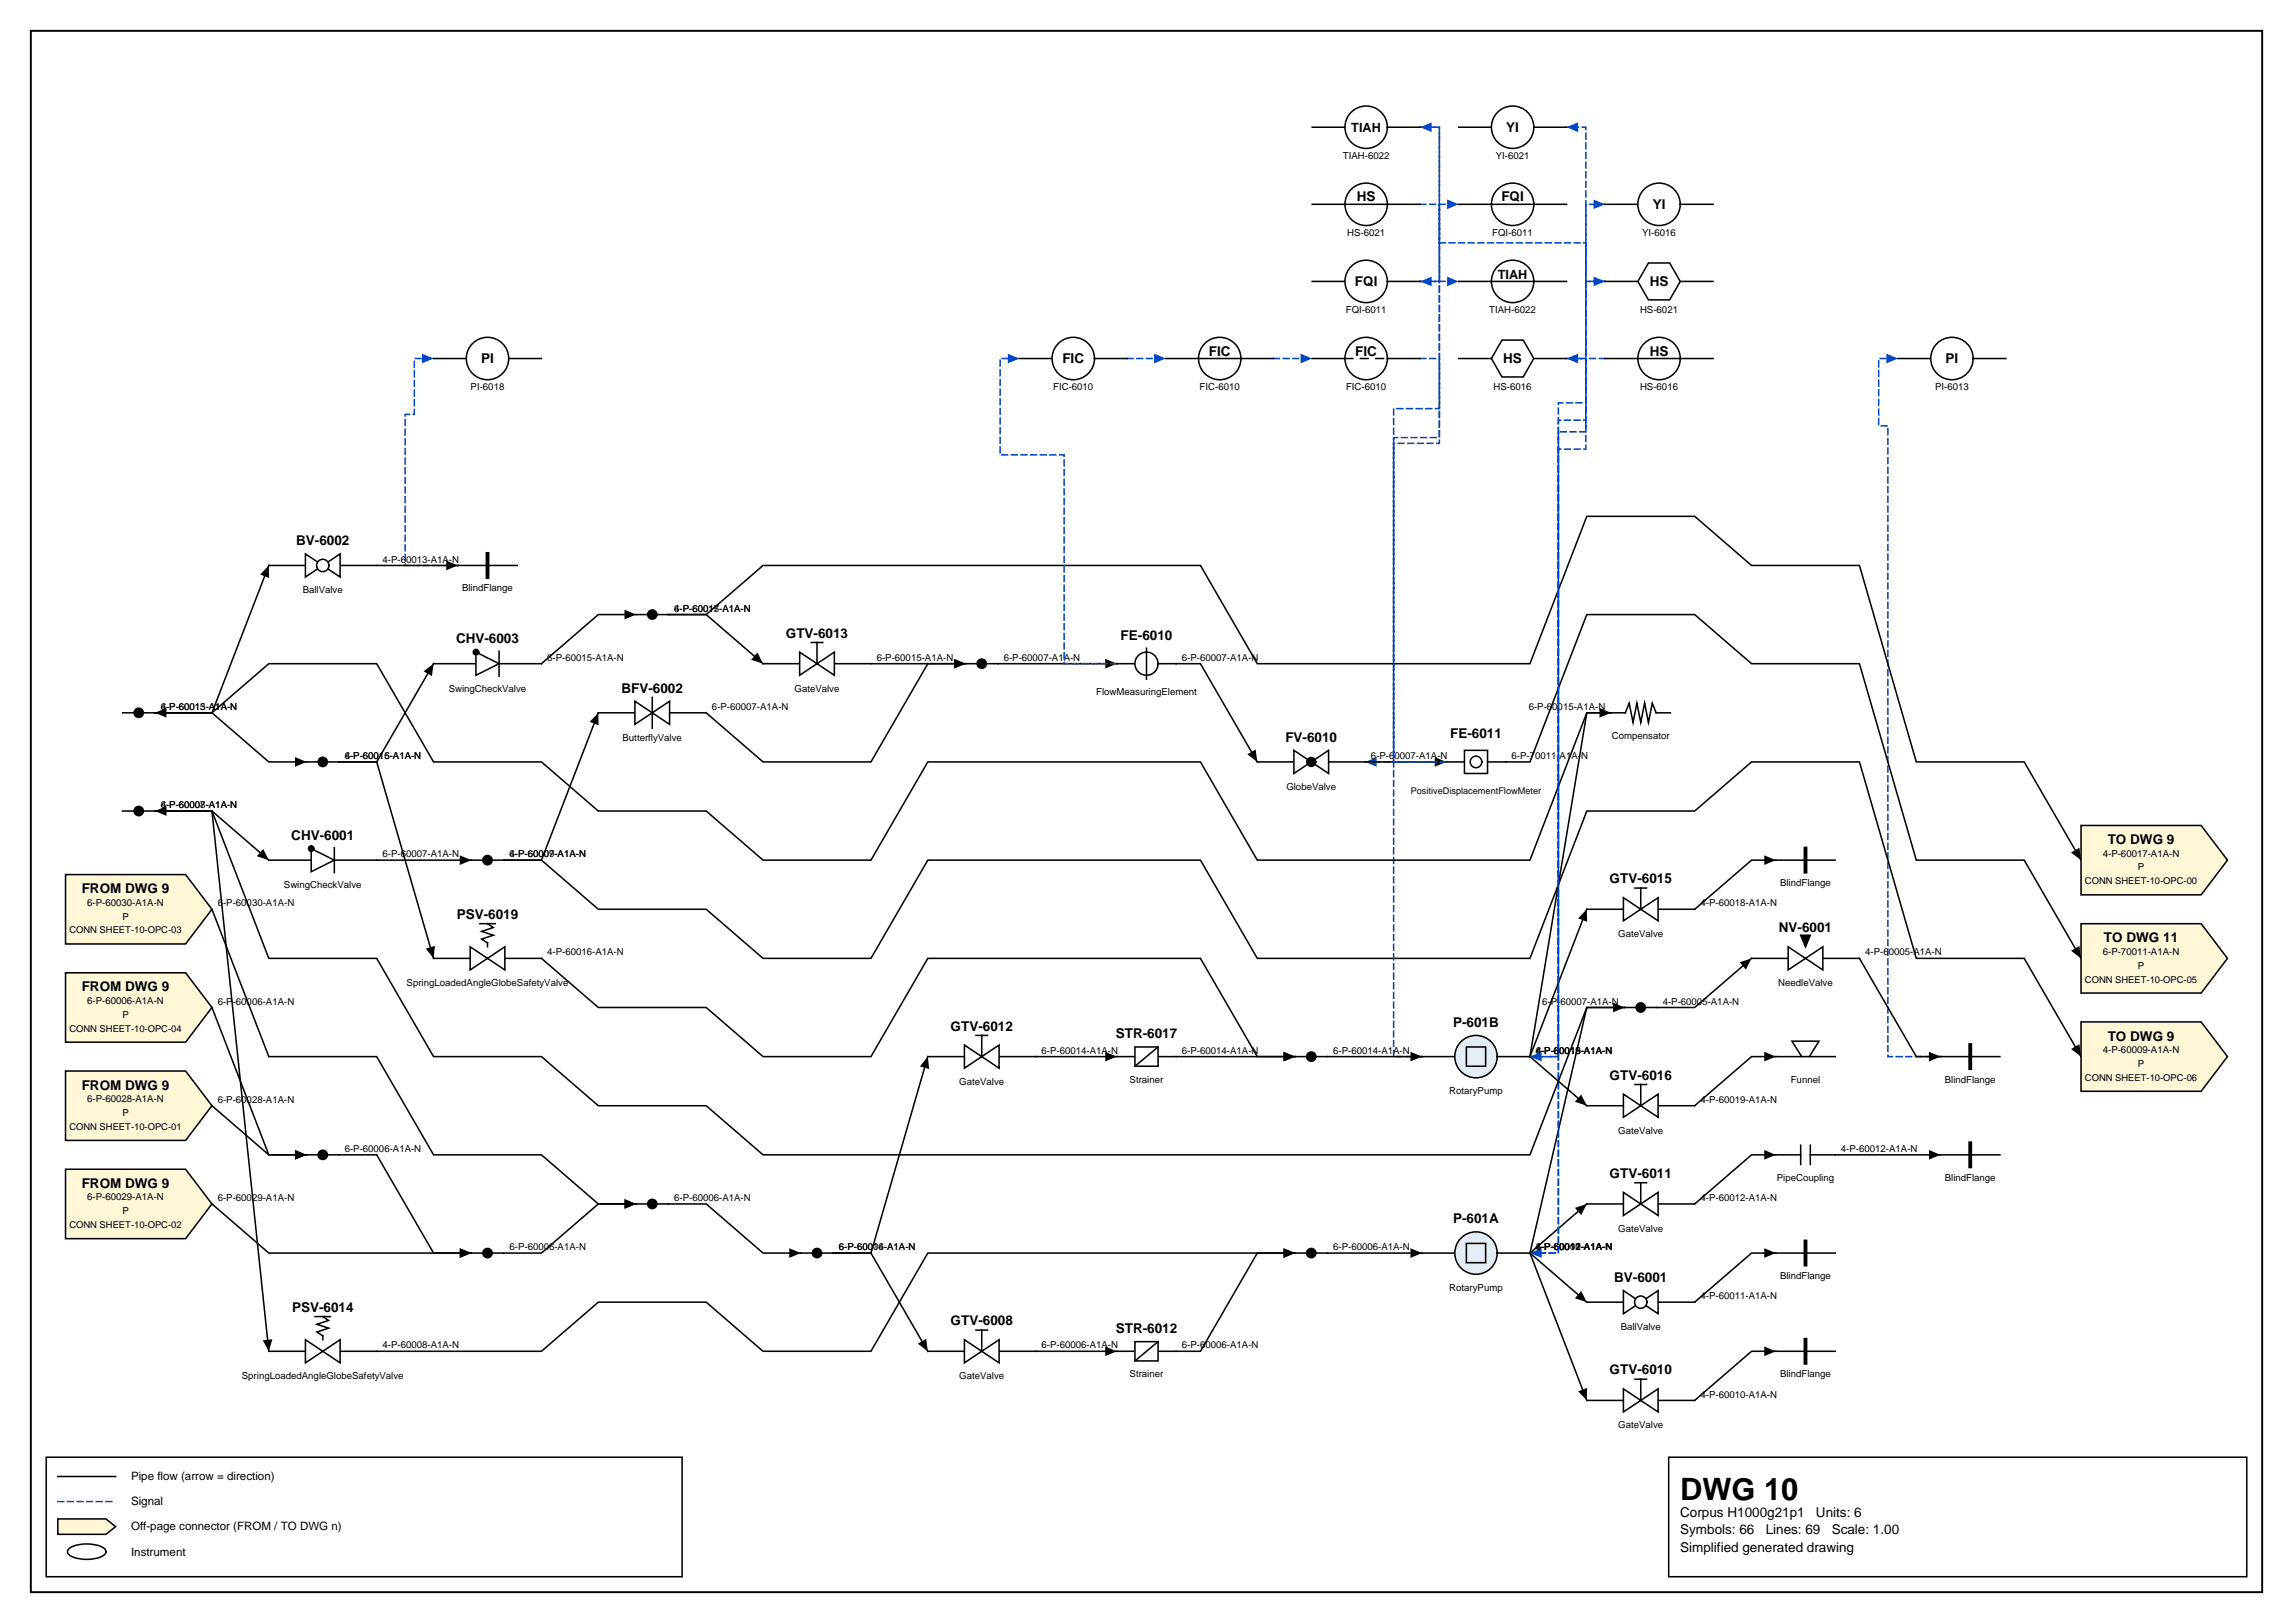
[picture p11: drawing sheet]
<svg xmlns="http://www.w3.org/2000/svg" width="420mm" height="297mm" viewBox="0 0 420 297" stroke-linecap="round" stroke-linejoin="round" font-family="sans-serif">
<defs><g id="words">
<text font-size="5.6" x="307.6" y="274.5">DWG 10</text>
<g font-size="2.5">
<text x="275.8" y="24.1">YI</text>
<text x="248.4" y="36.9">HS</text>
<text x="274.9" y="36.9">FQI</text>
<text x="302.6" y="38.3">YI</text>
<text x="248.1" y="52.4">FQI</text>
<text x="302" y="52.4">HS</text>
<text x="221.3" y="65.1">FIC</text>
<text x="248.1" y="65.1">FIC</text>
<text x="302" y="65.1">HS</text>
<text x="88.1" y="66.5">PI</text>
<text x="194.5" y="66.5">FIC</text>
<text x="275.2" y="66.5">HS</text>
<text x="356.2" y="66.5">PI</text>
<text x="54.2" y="99.8">BV-6002</text>
<text x="83.5" y="117.8">CHV-6003</text>
<text x="143.9" y="116.7">GTV-6013</text>
<text x="205.2" y="117.1">FE-6010</text>
<text x="113.8" y="126.8">BFV-6002</text>
<text x="235.3" y="135.7">FV-6010</text>
<text x="265.5" y="135">FE-6011</text>
<text x="53.3" y="153.7">CHV-6001</text>
<text x="385.9" y="154.5">TO DWG 9</text>
<text x="294.7" y="161.6">GTV-6015</text>
<text x="15" y="163.5">FROM DWG 9</text>
<text x="83.6" y="168.2">PSV-6019</text>
<text x="325.7" y="170.6">NV-6001</text>
<text x="385.2" y="172.5">TO DWG 11</text>
<text x="15" y="181.4">FROM DWG 9</text>
<text x="174" y="188.6">GTV-6012</text>
<text x="204.3" y="190">STR-6017</text>
<text x="266" y="187.9">P-601B</text>
<text x="385.9" y="190.4">TO DWG 9</text>
<text x="294.7" y="197.6">GTV-6016</text>
<text x="15" y="199.4">FROM DWG 9</text>
<text x="294.7" y="215.6">GTV-6011</text>
<text x="15" y="217.4">FROM DWG 9</text>
<text x="266" y="223.9">P-601A</text>
<text x="295.5" y="234.6">BV-6001</text>
<text x="53.5" y="240.1">PSV-6014</text>
<text x="174" y="242.5">GTV-6008</text>
<text x="204.3" y="244">STR-6012</text>
<text x="294.7" y="251.5">GTV-6010</text>
<text x="307.6" y="277.6">Corpus H1000g21p1</text>
<text x="307.6" y="280.8">Symbols: 66</text>
<text x="323.3" y="280.8">Lines: 69</text>
<text x="332.5" y="277.6">Units: 6</text>
<text x="335.3" y="280.8">Scale: 1.00</text>
<text x="307.6" y="284">Simplified generated drawing</text>
</g>
<g font-size="2.3">
<text x="247.4" y="24.1">TIAH</text>
<text x="274.2" y="51">TIAH</text>
</g>
<g font-size="2.1">
<text x="24" y="270.9">Pipe flow (arrow = direction)</text>
<text x="24" y="275.5">Signal</text>
<text x="24" y="280.1">Off-page connector (FROM / TO DWG n)</text>
<text x="24" y="284.7">Instrument</text>
</g>
<g font-size="1.8">
<text x="245.9" y="29.1">TIAH-6022</text>
<text x="273.8" y="29.1">YI-6021</text>
<text x="246.6" y="43.2">HS-6021</text>
<text x="273.2" y="43.2">FQI-6011</text>
<text x="300.7" y="43.2">YI-6016</text>
<text x="246.4" y="57.3">FQI-6011</text>
<text x="272.7" y="57.3">TIAH-6022</text>
<text x="300.3" y="57.3">HS-6021</text>
<text x="86.2" y="71.4">PI-6018</text>
<text x="192.8" y="71.4">FIC-6010</text>
<text x="219.6" y="71.4">FIC-6010</text>
<text x="246.4" y="71.4">FIC-6010</text>
<text x="273.4" y="71.4">HS-6016</text>
<text x="300.3" y="71.4">HS-6016</text>
<text x="354.3" y="71.4">PI-6013</text>
<text x="70" y="103">4-P-60013-A1A-N</text>
<text x="55.4" y="108.6">BallValve</text>
<text x="84.6" y="108.3">BlindFlange</text>
<text x="123.4" y="112">4-P-60017-A1A-N</text>
<text x="123.4" y="112">6-P-60015-A1A-N</text>
<text x="100.2" y="120.9">6-P-60015-A1A-N</text>
<text x="160.5" y="120.9">6-P-60015-A1A-N</text>
<text x="183.8" y="120.9">6-P-60007-A1A-N</text>
<text x="216.4" y="120.9">6-P-60007-A1A-N</text>
<text x="29.4" y="129.9">6-P-60015-A1A-N</text>
<text x="29.4" y="129.9">4-P-60013-A1A-N</text>
<text x="82.1" y="126.6">SwingCheckValve</text>
<text x="130.4" y="129.9">6-P-60007-A1A-N</text>
<text x="145.5" y="126.6">GateValve</text>
<text x="200.7" y="127.3">FlowMeasuringElement</text>
<text x="279.9" y="129.9">6-P-60015-A1A-N</text>
<text x="114" y="135.6">ButterflyValve</text>
<text x="295.1" y="135.2">Compensator</text>
<text x="63.1" y="138.9">4-P-60016-A1A-N</text>
<text x="63.1" y="138.9">6-P-60015-A1A-N</text>
<text x="251" y="138.9">6-P-60007-A1A-N</text>
<text x="276.7" y="138.9">6-P-70011-A1A-N</text>
<text x="29.4" y="147.9">6-P-60007-A1A-N</text>
<text x="29.4" y="147.9">4-P-60008-A1A-N</text>
<text x="235.5" y="144.6">GlobeValve</text>
<text x="70" y="156.9">6-P-60007-A1A-N</text>
<text x="93.3" y="156.9">4-P-60009-A1A-N</text>
<text x="93.3" y="156.9">6-P-60007-A1A-N</text>
<text x="385" y="156.8">4-P-60017-A1A-N</text>
<text x="391.4" y="159.3">P</text>
<text x="16" y="165.8">6-P-60030-A1A-N</text>
<text x="39.9" y="165.9">6-P-60030-A1A-N</text>
<text x="52" y="162.5">SwingCheckValve</text>
<text x="311.3" y="165.9">4-P-60018-A1A-N</text>
<text x="325.9" y="162.2">BlindFlange</text>
<text x="22.4" y="168.3">P</text>
<text x="296.3" y="171.5">GateValve</text>
<text x="100.2" y="174.9">4-P-60016-A1A-N</text>
<text x="341.5" y="174.9">4-P-60005-A1A-N</text>
<text x="385" y="174.7">6-P-70011-A1A-N</text>
<text x="391.4" y="177.3">P</text>
<text x="16" y="183.7">6-P-60006-A1A-N</text>
<text x="39.9" y="183.9">6-P-60006-A1A-N</text>
<text x="74.4" y="180.5">SpringLoadedAngleGlobeSafetyValve</text>
<text x="282.4" y="183.9">6-P-60007-A1A-N</text>
<text x="304.4" y="183.9">4-P-60005-A1A-N</text>
<text x="325.6" y="180.5">NeedleValve</text>
<text x="22.4" y="186.3">P</text>
<text x="190.7" y="192.8">6-P-60014-A1A-N</text>
<text x="216.4" y="192.8">6-P-60014-A1A-N</text>
<text x="244.1" y="192.8">6-P-60014-A1A-N</text>
<text x="281.2" y="192.8">4-P-60018-A1A-N</text>
<text x="281.2" y="192.8">4-P-60019-A1A-N</text>
<text x="281.2" y="192.8">6-P-60015-A1A-N</text>
<text x="385" y="192.7">4-P-60009-A1A-N</text>
<text x="391.4" y="195.3">P</text>
<text x="16" y="201.7">6-P-60028-A1A-N</text>
<text x="39.9" y="201.8">6-P-60028-A1A-N</text>
<text x="175.6" y="198.5">GateValve</text>
<text x="206.8" y="198.1">Strainer</text>
<text x="265.3" y="200.3">RotaryPump</text>
<text x="311.3" y="201.8">4-P-60019-A1A-N</text>
<text x="327.9" y="198.1">Funnel</text>
<text x="356.1" y="198.1">BlindFlange</text>
<text x="22.4" y="204.3">P</text>
<text x="296.3" y="207.5">GateValve</text>
<text x="63.1" y="210.8">6-P-60006-A1A-N</text>
<text x="337" y="210.8">4-P-60012-A1A-N</text>
<text x="16" y="219.7">6-P-60029-A1A-N</text>
<text x="39.9" y="219.8">6-P-60029-A1A-N</text>
<text x="123.4" y="219.8">6-P-60006-A1A-N</text>
<text x="311.3" y="219.8">4-P-60012-A1A-N</text>
<text x="325.3" y="216.1">PipeCoupling</text>
<text x="356.1" y="216.1">BlindFlange</text>
<text x="22.4" y="222.2">P</text>
<text x="296.3" y="225.5">GateValve</text>
<text x="93.3" y="228.8">6-P-60006-A1A-N</text>
<text x="153.6" y="228.8">6-P-60014-A1A-N</text>
<text x="153.6" y="228.8">6-P-60006-A1A-N</text>
<text x="244.1" y="228.8">6-P-60006-A1A-N</text>
<text x="281.2" y="228.8">4-P-60011-A1A-N</text>
<text x="281.2" y="228.8">4-P-60012-A1A-N</text>
<text x="281.2" y="228.8">4-P-60010-A1A-N</text>
<text x="281.2" y="228.8">6-P-60007-A1A-N</text>
<text x="265.3" y="236.2">RotaryPump</text>
<text x="311.3" y="237.8">4-P-60011-A1A-N</text>
<text x="325.9" y="234.1">BlindFlange</text>
<text x="296.7" y="243.4">BallValve</text>
<text x="70" y="246.8">4-P-60008-A1A-N</text>
<text x="190.7" y="246.8">6-P-60006-A1A-N</text>
<text x="216.4" y="246.8">6-P-60006-A1A-N</text>
<text x="44.3" y="252.4">SpringLoadedAngleGlobeSafetyValve</text>
<text x="175.6" y="252.4">GateValve</text>
<text x="206.8" y="252.1">Strainer</text>
<text x="311.3" y="255.8">4-P-60010-A1A-N</text>
<text x="325.9" y="252.1">BlindFlange</text>
<text x="296.3" y="261.4">GateValve</text>
</g>
<g font-size="1.7">
<text x="258.3" y="145.3">PositiveDisplacementFlowMeter</text>
<text x="381.7" y="161.9">CONN SHEET-10-OPC-00</text>
<text x="12.7" y="170.8">CONN SHEET-10-OPC-03</text>
<text x="381.7" y="179.8">CONN SHEET-10-OPC-05</text>
<text x="12.7" y="188.8">CONN SHEET-10-OPC-04</text>
<text x="381.7" y="197.8">CONN SHEET-10-OPC-06</text>
<text x="12.7" y="206.8">CONN SHEET-10-OPC-01</text>
<text x="12.7" y="224.8">CONN SHEET-10-OPC-02</text>
</g>
</g></defs>
<path d="M5.6 5.6h408.6v285.8h-408.6z" fill="none" stroke="#000" stroke-width=".35"/>
<path d="M8.5 266.7h116.4v21.9h-116.4zM10.6 270.2h10.6M305.5 266.7h105.8v21.9h-105.8z" fill="none" stroke="#000" stroke-width=".28"/>
<path d="M10.6 274.8h10.6" fill="none" stroke="#0046c8" stroke-width=".28" stroke-dasharray="1.1 .7"/>
<path d="M10.6 278h8.8l1.8 1.4-1.8 1.4h-8.8z" fill="#fff7d6" stroke="#000" stroke-width=".28"/>
<path d="M99.1 175.4l10.4 9h19.8l10.4 9h19.8l10.4-18h49.9l10.4 18h6.9M189.6 193.4h14.9M12.7 283.4a6.7 6.7 0 0 1 6.3 0 .72 .72 0 0 1 0 1.2 6.7 6.7 0 0 1-6.3 0 .72 .72 0 0 1 0-1.2z" fill="none" stroke="#000" stroke-width=".28"/>
<path d="M202.4 192.5l2.1 .9-2.1 .9zM235 192.5l2.1 .9-2.1 .9z" fill="#000"/>
<path d="M286.8 65.6h3.5v8.1h-5v155.6h-5.2" fill="none" stroke="#0046c8" stroke-width=".28" stroke-dasharray="1.1 .7"/>
<path d="M280.1 229.3l2.1-.8v1.7z" fill="#0046c8"/>
<path d="M49.2 103.5l-10.4 27h-10.4h10.4l10.4 8.9h6.9M49.2 157.4l-10.4-9h-10.4h10.4l10.4 98.9M215.3 193.4h21.8M325.1 229.3h-4.4l-10.4 9M189.6 247.3h14.9" fill="none" stroke="#000" stroke-width=".28"/>
<path d="M49.2 103.5l.1 2.3-1.7-.7zM54 138.6l2.1 .8-2.1 .9zM48.2 155.4l1 2-2.2-.7zM235 192.5l2.1 .9-2.1 .9zM323 228.5l2.1 .8-2.1 .9zM48.1 245.3l1.8-.2-.7 2.2zM202.4 246.4l2.1 .9-2.1 .9z" fill="#000"/>
<path d="M260 65.6h3.5v9.2h-8.4v64.6h-5.2" fill="none" stroke="#0046c8" stroke-width=".28" stroke-dasharray="1.1 .7"/>
<path d="M249.9 139.4l2.2-.8v1.7z" fill="#0046c8"/>
<path d="M79.4 121.5l-10.4 17.9h-6.9h6.9l10.4 36M38.8 166.4l10.4 27h19.8l10.4 18h19.7l10.4 8.9h7M169.9 193.4l-10.4 35.9h-7h7l10.4 18M325.1 211.4h-4.4l-10.4 8.9" fill="none" stroke="#000" stroke-width=".28"/>
<path d="M77.6 122.9l1.8-1.4-.3 2.2zM77.9 173.6l1.7-.5-.2 2.3zM169.9 193.4l.2 2.3-1.7-.5zM323 210.5l2.1 .9-2.1 .8zM114.3 219.5l2.2 .8-2.2 .9zM168 245.9l1.6-.9 .3 2.3z" fill="#000"/>
<path d="M83.8 103.5h-9.6v-27.7h1.6v-10.2h3.6" fill="none" stroke="#0046c8" stroke-width=".28" stroke-dasharray="1.1 .7"/>
<path d="M77.3 64.7l2.1 .9-2.1 .9z" fill="#0046c8"/>
<path d="M297.4 184.4h-6.9l-10.4 44.9M62.1 211.4h6.9l10.4 17.9h6.9M280.1 229.3l10.4 9M280.1 229.3l10.4 27M290.5 220.3l-10.4 9" fill="none" stroke="#000" stroke-width=".28"/>
<path d="M295.3 183.5l2.1 .9-2.1 .9zM84.2 228.5l2.1 .8-2.1 .9zM289.5 236.3l1 2-2.2-.7zM288.3 221.1l2.2-.8-1 2.1zM288.9 254.6l1.7-.6-.1 2.3z" fill="#000"/>
<path d="M280.1 229.3h5.2v-152.4h5v-39.5h3.6" fill="none" stroke="#0046c8" stroke-width=".28" stroke-dasharray="1.1 .7"/>
<path d="M291.7 36.5l2.2 .9-2.2 .9z" fill="#0046c8"/>
<path d="M336 211.4h19.3M243 229.3h17.3" fill="none" stroke="#000" stroke-width=".28"/>
<path d="M353.2 210.5l2.1 .9-2.1 .8zM258.2 228.5l2.1 .8-2.1 .9z" fill="#000"/>
<path d="M355.3 193.4h-9.7v-115.4h-1.6v-12.4h3.5" fill="none" stroke="#0046c8" stroke-width=".28" stroke-dasharray="1.1 .7"/>
<path d="M345.4 64.7l2.1 .9-2.1 .9z" fill="#0046c8"/>
<path d="M109.5 130.5l-10.4 26.9h-6.9h6.9l10.4 9h19.8l10.4 9h19.8l10.4-18h49.9l10.4 18h49.9l10.4-27h19.8l10.4-9h19.7l10.4 36h19.8l10.4 18M139.7 121.5l-10.4-9h-6.9h6.9l10.4-9h80.1l10.4 18h49.9l10.4-27h19.8l10.4 9h19.7l10.4 35.9h19.8l10.4 18M159.5 121.5h17.3h-6.9l-10.4 17.9h-19.8l-10.4-8.9M249.9 139.4h14.9M325.1 157.4h-4.4l-10.4 9M340.4 175.4l10.4 18h4.5M38.8 184.4l10.4 27h6.9M325.1 193.4h-4.4l-10.4 9M237.1 229.3h-6.9l-10.4 18h-4.5M325.1 247.3h-4.4l-10.4 9" fill="none" stroke="#000" stroke-width=".28"/>
<path d="M109.5 130.5l.1 2.3-1.6-.7zM138.7 119.4l1 2.1-2.2-.7zM174.7 120.6l2.1 .9-2.1 .9zM262.7 138.6l2.1 .8-2.1 .9zM323 156.5l2.1 .9-2.1 .9zM379.2 156l1.5-.9 .3 2.3zM323 192.5l2.1 .9-2.1 .9zM353.2 192.5l2.1 .9-2.1 .9zM379.2 192l1.5-.9 .3 2.3zM54 210.5l2.1 .9-2.1 .8zM235 228.5l2.1 .8-2.1 .9zM323 246.4l2.1 .9-2.1 .9z" fill="#000"/>
<path d="M280.1 193.4h5.2v-114.4h5v-55.7h-3.5" fill="none" stroke="#0046c8" stroke-width=".28" stroke-dasharray="1.1 .7"/>
<path d="M286.8 23.3l2.1-.9v1.8z" fill="#0046c8"/>
<path d="M295 130.5h-4.5l-10.4 62.9M290.5 166.4l-10.4 27M280.1 193.4l10.4 9" fill="none" stroke="#000" stroke-width=".28"/>
<path d="M292.8 129.6l2.2 .9-2.2 .8zM290.5 166.4l.1 2.3-1.7-.6zM289.5 200.3l1 2.1-2.2-.7z" fill="#000"/>
<path d="M260.3 193.4h-5.2v-113.3h8.4v-56.8h-3.5" fill="none" stroke="#0046c8" stroke-width=".28" stroke-dasharray="1.1 .7"/>
<path d="M260 23.3l2.1-.9v1.8z" fill="#0046c8"/>
<path d="M233.2 65.6h7" fill="none" stroke="#0046c8" stroke-width=".28" stroke-dasharray="1.1 .7"/>
<path d="M238.1 64.7l2.1 .9-2.1 .9z" fill="#0046c8"/>
<path d="M69 103.5h14.8M28.4 130.5h10.4l10.4-9h19.8l10.4 17.9h19.7l10.4 9h19.8l10.4 9h19.8l10.4-18h49.9l10.4 18h49.9l10.4-26.9h4.5M182.7 121.5h21.8M38.8 202.4l10.4 9h6.9" fill="none" stroke="#000" stroke-width=".28"/>
<path d="M81.7 102.6l2.1 .9-2.1 .9zM28.4 130.5l2.1-.9v1.7zM202.4 120.6l2.1 .9-2.1 .9zM54 210.5l2.1 .9-2.1 .8z" fill="#000"/>
<path d="M260 51.5h3.5v-14.1h3.6" fill="none" stroke="#0046c8" stroke-width=".28" stroke-dasharray="1.1 .7"/>
<path d="M264.9 36.5l2.2 .9-2.2 .9z" fill="#0046c8"/>
<path d="M28.4 148.4h10.4l10.4 27h19.8l10.4 18h19.7l10.4 9h19.8l10.4 9h140.4l10.4-27h6.9M69 157.4h17.3M320.7 175.4l-10.4 9h-6.9" fill="none" stroke="#000" stroke-width=".28"/>
<path d="M28.4 148.4l2.1-.8v1.7zM84.2 156.5l2.1 .9-2.1 .9zM318.5 176.1l2.2-.7-1.1 2.1z" fill="#000"/>
<path d="M260 37.4h3.5v7h26.8v7.1h3.6" fill="none" stroke="#0046c8" stroke-width=".28" stroke-dasharray="1.1 .7"/>
<path d="M291.7 50.6l2.2 .9-2.2 .9z" fill="#0046c8"/>
<path d="M243 193.4h17.3M38.8 220.3l10.4 9h37.1" fill="none" stroke="#000" stroke-width=".28"/>
<path d="M258.2 192.5l2.1 .9-2.1 .9zM84.2 228.5l2.1 .8-2.1 .9z" fill="#000"/>
<path d="M264.8 139.4h-9.7v-58.3h8.4v-29.6h-3.5" fill="none" stroke="#0046c8" stroke-width=".28" stroke-dasharray="1.1 .7"/>
<path d="M260 51.5l2.1-.9v1.8z" fill="#0046c8"/>
<path d="M275.7 139.4h4.4l10.4-26.9h19.8l10.4 9h19.7l10.4 35.9h19.8l10.4 18M116.5 220.3h-7l-10.4 9h-6.9M122.4 220.3h6.9l10.4 9h6.9" fill="none" stroke="#000" stroke-width=".28"/>
<path d="M379.2 174l1.5-.9 .3 2.3zM114.3 219.5l2.2 .8-2.2 .9zM144.5 228.5l2.1 .8-2.1 .9z" fill="#000"/>
<path d="M206.4 65.6h7" fill="none" stroke="#0046c8" stroke-width=".28" stroke-dasharray="1.1 .7"/>
<path d="M211.3 64.7l2.1 .9-2.1 .9z" fill="#0046c8"/>
<path d="M260 23.3h3.5v28.2h3.6" fill="none" stroke="#0046c8" stroke-width=".28" stroke-dasharray="1.1 .7"/>
<path d="M264.9 50.6l2.2 .9-2.2 .9z" fill="#0046c8"/>
<path d="M293.9 65.6h-7.1" fill="none" stroke="#0046c8" stroke-width=".28" stroke-dasharray="1.1 .7"/>
<path d="M286.8 65.6l2.1-.9v1.8z" fill="#0046c8"/>
<path d="M293.9 51.5h-3.6v30.7h-5v111.2h-5.2" fill="none" stroke="#0046c8" stroke-width=".28" stroke-dasharray="1.1 .7"/>
<path d="M280.1 193.4l2.1-.9v1.8z" fill="#0046c8"/>
<path d="M215.3 121.5h4.5l10.4 17.9M237.1 229.3h-67.2l-10.4 18h-19.8l-10.4-9h-19.8l-10.4 9h-30.1" fill="none" stroke="#000" stroke-width=".28"/>
<path d="M228.4 138.1l1.5-.9 .3 2.2zM235 228.5l2.1 .8-2.1 .9z" fill="#000"/>
<path d="M204.5 121.5h-9.7v-38.2h-11.7v-17.7h3.5" fill="none" stroke="#0046c8" stroke-width=".28" stroke-dasharray="1.1 .7"/>
<path d="M184.5 64.7l2.1 .9-2.1 .9z" fill="#0046c8"/>
<path d="M116.5 112.5h-7l-10.4 9" fill="none" stroke="#000" stroke-width=".28"/>
<path d="M114.3 111.6l2.2 .9-2.2 .9z" fill="#000"/>
<path d="M381 151.1h22l4.8 6.3-4.8 6.4h-22z" fill="#fff7d6" stroke="#000" stroke-width=".28"/>
<path d="M79.4 175.4h6.7M92.4 175.4h6.7" fill="none" stroke="#000" stroke-width=".28"/>
<path d="M86.1 173.3l6.3 4.2v-4.2l-6.3 4.2z" fill="#fff" stroke="#000" stroke-width=".28"/>
<path d="M87.8 169.1h2.9M89.3 169.1l1 .7-2.1 .7 2.1 .7-2.1 .7 1.1 .7v.7M169.9 193.4h6.7M182.9 193.4h6.7" fill="none" stroke="#000" stroke-width=".28"/>
<path d="M176.6 191.3l6.3 4.2v-4.2l-6.3 4.2z" fill="#fff" stroke="#000" stroke-width=".28"/>
<path d="M267.1 65.6h5.9M280.8 65.6h6M178.7 189.5h2.1M179.7 189.5v3.9" fill="none" stroke="#000" stroke-width=".28"/>
<path d="M275 62.2h3.9l1.9 3.4-1.9 3.4h-3.9l-2-3.4z" fill="#fff" stroke="#000" stroke-width=".28"/>
<path d="M290.5 238.3h6.7M303.6 238.3h6.7" fill="none" stroke="#000" stroke-width=".28"/>
<g fill="#fff" stroke="#000" stroke-width=".28">
<path d="M297.2 236.2l6.4 4.2v-4.2l-6.4 4.2z"/>
<circle cx="300.4" cy="238.3" r="1.13"/>
</g>
<path d="M325.1 193.4h4.7M331.3 193.4h4.7" fill="none" stroke="#000" stroke-width=".28"/>
<path d="M328.1 190.6h4.9l-1.7 2.8h-1.5z" fill="#fff" stroke="#000" stroke-width=".28"/>
<path d="M267.1 51.5h5.9M280.8 51.5h6" fill="none" stroke="#000" stroke-width=".28"/>
<circle cx="276.9" cy="51.5" r="3.9" fill="#fff" stroke="#000" stroke-width=".28"/>
<path d="M273 51.5h7.8M204.5 193.4h3.3M212 193.4h3.3" fill="none" stroke="#000" stroke-width=".28"/>
<path d="M207.8 191.6h4.2v3.5h-4.2z" fill="#fff" stroke="#000" stroke-width=".28"/>
<path d="M79.4 65.6h6M93.1 65.6h6M22.4 130.5h6M212 191.6l-4.2 3.5" fill="none" stroke="#000" stroke-width=".28"/>
<circle cx="25.4" cy="130.5" r=".85" fill="#000" stroke="#000" stroke-width=".28"/>
<circle cx="89.3" cy="65.6" r="3.9" fill="#fff" stroke="#000" stroke-width=".28"/>
<path d="M169.9 247.3h6.7M182.9 247.3h6.7" fill="none" stroke="#000" stroke-width=".28"/>
<path d="M176.6 245.2l6.3 4.2v-4.2l-6.3 4.2z" fill="#fff" stroke="#000" stroke-width=".28"/>
<path d="M267.1 37.4h5.9M280.8 37.4h6M22.4 148.4h6M178.7 243.4h2.1M179.7 243.4v3.9" fill="none" stroke="#000" stroke-width=".28"/>
<circle cx="25.4" cy="148.4" r=".85" fill="#000" stroke="#000" stroke-width=".28"/>
<circle cx="276.9" cy="37.4" r="3.9" fill="#fff" stroke="#000" stroke-width=".28"/>
<path d="M267.1 23.3h5.9M273 37.4h7.8M280.8 23.3h6" fill="none" stroke="#000" stroke-width=".28"/>
<circle cx="276.9" cy="23.3" r="3.9" fill="#fff" stroke="#000" stroke-width=".28"/>
<path d="M240.2 65.6h6M254 65.6h6" fill="none" stroke="#000" stroke-width=".28"/>
<circle cx="250.1" cy="65.6" r="3.9" fill="#fff" stroke="#000" stroke-width=".28"/>
<path d="M246.2 65.6h1.4M249.1 65.6h1.4M251.9 65.6h1.4M290.5 220.3h6.7M303.6 220.3h6.7" fill="none" stroke="#000" stroke-width=".28"/>
<path d="M297.2 218.2l6.4 4.3v-4.3l-6.4 4.3z" fill="#fff" stroke="#000" stroke-width=".28"/>
<path d="M299.3 216.5h2.1M300.4 216.5v3.8M146.6 229.3h5.9" fill="none" stroke="#000" stroke-width=".28"/>
<circle cx="149.6" cy="229.3" r=".85" fill="#000" stroke="#000" stroke-width=".28"/>
<path d="M381 187h22l4.8 6.4-4.8 6.3h-22z" fill="#fff7d6" stroke="#000" stroke-width=".28"/>
<path d="M56.1 139.4h6" fill="none" stroke="#000" stroke-width=".28"/>
<circle cx="59.1" cy="139.4" r=".85" fill="#000" stroke="#000" stroke-width=".28"/>
<path d="M12 160.1h22l4.8 6.3-4.8 6.4h-22z" fill="#fff7d6" stroke="#000" stroke-width=".28"/>
<path d="M83.8 103.5h10.9M56.1 211.4h6M260.3 229.3h6M274.1 229.3h6" fill="none" stroke="#000" stroke-width=".28"/>
<path d="M89.3 101.4v4.2" fill="none" stroke="#000" stroke-width=".71"/>
<circle cx="59.1" cy="211.4" r=".85" fill="#000" stroke="#000" stroke-width=".28"/>
<circle cx="270.2" cy="229.3" r="3.9" fill="#e2ecf7" stroke="#000" stroke-width=".28"/>
<path d="M325.1 157.4h10.9M355.3 193.4h10.8M325.1 211.4h4.6M329.7 209.6v3.5M331.4 211.4h4.6M331.4 209.6v3.5M237.1 229.3h5.9M268.5 227.6h3.5v3.5h-3.5zM290.5 256.3h6.7M303.6 256.3h6.7" fill="none" stroke="#000" stroke-width=".28"/>
<circle cx="240.1" cy="229.3" r=".85" fill="#000" stroke="#000" stroke-width=".28"/>
<path d="M330.6 155.3v4.2M360.7 191.3v4.2" fill="none" stroke="#000" stroke-width=".71"/>
<path d="M297.2 254.2l6.4 4.2v-4.2l-6.4 4.2z" fill="#fff" stroke="#000" stroke-width=".28"/>
<path d="M299.3 252.4h2.1M300.4 252.4v3.9" fill="none" stroke="#000" stroke-width=".28"/>
<path d="M12 178h22l4.8 6.4-4.8 6.3h-22z" fill="#fff7d6" stroke="#000" stroke-width=".28"/>
<path d="M139.7 121.5h6.7M152.8 121.5h6.7" fill="none" stroke="#000" stroke-width=".28"/>
<path d="M146.4 119.4l6.4 4.2v-4.2l-6.4 4.2z" fill="#fff" stroke="#000" stroke-width=".28"/>
<path d="M148.5 117.6h2.1M149.6 117.6v3.9M230.2 139.4h6.7M243.2 139.4h6.7M86.3 157.4h5.9M325.1 229.3h10.9" fill="none" stroke="#000" stroke-width=".28"/>
<path d="M330.6 227.2v4.3" fill="none" stroke="#000" stroke-width=".71"/>
<circle cx="89.3" cy="157.4" r=".85" fill="#000" stroke="#000" stroke-width=".28"/>
<path d="M236.9 137.3l6.3 4.3v-4.3l-6.3 4.3z" fill="#fff" stroke="#000" stroke-width=".28"/>
<circle cx="240.1" cy="139.4" r=".81" fill="#000" stroke="#000" stroke-width=".28"/>
<path d="M290.5 166.4h6.7M303.6 166.4h6.7" fill="none" stroke="#000" stroke-width=".28"/>
<path d="M297.2 164.3l6.4 4.2v-4.2l-6.4 4.2z" fill="#fff" stroke="#000" stroke-width=".28"/>
<path d="M299.3 162.5h2.1M300.4 162.5v3.9M204.5 247.3h3.3M212 247.3h3.3" fill="none" stroke="#000" stroke-width=".28"/>
<path d="M207.8 245.5h4.2v3.6h-4.2z" fill="#fff" stroke="#000" stroke-width=".28"/>
<path d="M116.5 112.5h5.9M290.5 202.4h6.7M303.6 202.4h6.7M212 245.5l-4.2 3.6" fill="none" stroke="#000" stroke-width=".28"/>
<circle cx="119.4" cy="112.5" r=".85" fill="#000" stroke="#000" stroke-width=".28"/>
<path d="M297.2 200.3l6.4 4.2v-4.2l-6.4 4.2z" fill="#fff" stroke="#000" stroke-width=".28"/>
<path d="M109.5 130.5h6.7M122.6 130.5h6.7M299.3 198.5h2.1M300.4 198.5v3.9" fill="none" stroke="#000" stroke-width=".28"/>
<path d="M116.2 128.3l6.4 4.3v-4.3l-6.4 4.3z" fill="#fff" stroke="#000" stroke-width=".28"/>
<path d="M119.4 127.6v5.7M320.7 175.4h6.7M333.7 175.4h6.7" fill="none" stroke="#000" stroke-width=".28"/>
<path d="M327.4 173.3l6.3 4.2v-4.2l-6.3 4.2z" fill="#fff" stroke="#000" stroke-width=".28"/>
<path d="M329.7 171.2h1.7l-.8 2.1z" fill="#000" stroke="#000" stroke-width=".28"/>
<path d="M260.3 193.4h6M274.1 193.4h6" fill="none" stroke="#000" stroke-width=".28"/>
<circle cx="270.2" cy="193.4" r="3.9" fill="#e2ecf7" stroke="#000" stroke-width=".28"/>
<path d="M213.4 65.6h6M227.2 65.6h6M268.5 191.6h3.5v3.5h-3.5z" fill="none" stroke="#000" stroke-width=".28"/>
<circle cx="223.3" cy="65.6" r="3.9" fill="#fff" stroke="#000" stroke-width=".28"/>
<path d="M219.4 65.6h7.8M49.2 103.5h6.7M62.3 103.5h6.7" fill="none" stroke="#000" stroke-width=".28"/>
<g fill="#fff" stroke="#000" stroke-width=".28">
<path d="M55.9 101.4l6.4 4.2v-4.2l-6.4 4.2z"/>
<circle cx="59.1" cy="103.5" r="1.13"/>
</g>
<path d="M176.8 121.5h5.9M295 130.5h2.6l.7-1.8 .7 3.5 .7-3.5 .7 3.5 .7-3.5 .7 3.5 .7-3.5 .7 1.8h2.6" fill="none" stroke="#000" stroke-width=".28"/>
<circle cx="179.7" cy="121.5" r=".85" fill="#000" stroke="#000" stroke-width=".28"/>
<path d="M12 196h22l4.8 6.4-4.8 6.3h-22z" fill="#fff7d6" stroke="#000" stroke-width=".28"/>
<path d="M240.2 51.5h6M254 51.5h6" fill="none" stroke="#000" stroke-width=".28"/>
<circle cx="250.1" cy="51.5" r="3.9" fill="#fff" stroke="#000" stroke-width=".28"/>
<path d="M49.2 157.4h7.8M61.2 157.4h7.8" fill="none" stroke="#000" stroke-width=".28"/>
<path d="M57 155.3l4.2 2.1-4.2 2.1z" fill="#fff" stroke="#000" stroke-width=".28"/>
<path d="M61.2 155.1v4.6" fill="none" stroke="#000" stroke-width=".28"/>
<circle cx="57" cy="155.3" r=".49" fill="#000" stroke="#000" stroke-width=".28"/>
<path d="M381 169.1h22l4.8 6.3-4.8 6.4h-22z" fill="#fff7d6" stroke="#000" stroke-width=".28"/>
<path d="M240.2 37.4h6M254 37.4h6M297.4 184.4h6M355.3 211.4h10.8" fill="none" stroke="#000" stroke-width=".28"/>
<path d="M360.7 209.2v4.3" fill="none" stroke="#000" stroke-width=".71"/>
<circle cx="300.4" cy="184.4" r=".85" fill="#000" stroke="#000" stroke-width=".28"/>
<circle cx="250.1" cy="37.4" r="3.9" fill="#fff" stroke="#000" stroke-width=".28"/>
<path d="M246.2 37.4h7.8" fill="none" stroke="#000" stroke-width=".28"/>
<path d="M12 214h22l4.8 6.3-4.8 6.4h-22z" fill="#fff7d6" stroke="#000" stroke-width=".28"/>
<path d="M264.8 139.4h3.3M272.3 139.4h3.4M237.1 193.4h5.9" fill="none" stroke="#000" stroke-width=".28"/>
<circle cx="240.1" cy="193.4" r=".85" fill="#000" stroke="#000" stroke-width=".28"/>
<path d="M268.1 137.3h4.2v4.3h-4.2z" fill="#fff" stroke="#000" stroke-width=".28"/>
<g fill="none" stroke="#000" stroke-width=".28">
<path d="M186.6 65.6h6M200.4 65.6h6M86.3 229.3h5.9M116.5 220.3h5.9M325.1 247.3h10.9"/>
<circle cx="270.2" cy="139.4" r="1.06"/>
</g>
<g fill="#000" stroke="#000" stroke-width=".28">
<circle cx="89.3" cy="229.3" r=".85"/>
<circle cx="119.4" cy="220.3" r=".85"/>
</g>
<path d="M330.6 245.2v4.2" fill="none" stroke="#000" stroke-width=".71"/>
<circle cx="196.5" cy="65.6" r="3.9" fill="#fff" stroke="#000" stroke-width=".28"/>
<path d="M240.2 23.3h6M254 23.3h6" fill="none" stroke="#000" stroke-width=".28"/>
<circle cx="250.1" cy="23.3" r="3.9" fill="#fff" stroke="#000" stroke-width=".28"/>
<path d="M293.9 65.6h6M307.6 65.6h6" fill="none" stroke="#000" stroke-width=".28"/>
<circle cx="303.7" cy="65.6" r="3.9" fill="#fff" stroke="#000" stroke-width=".28"/>
<path d="M293.9 51.5h6M307.6 51.5h6M299.9 65.6h7.7" fill="none" stroke="#000" stroke-width=".28"/>
<path d="M301.8 48.1h3.9l1.9 3.4-1.9 3.4h-3.9l-1.9-3.4z" fill="#fff" stroke="#000" stroke-width=".28"/>
<path d="M49.2 247.3h6.7M62.3 247.3h6.7" fill="none" stroke="#000" stroke-width=".28"/>
<path d="M55.9 245.2l6.4 4.2v-4.2l-6.4 4.2z" fill="#fff" stroke="#000" stroke-width=".28"/>
<path d="M204.5 121.5h3.3M212 121.5h3.3M57.7 241h2.8M59.1 241l1 .7-2.1 .7 2.1 .7-2.1 .7 1.1 .7v.7" fill="none" stroke="#000" stroke-width=".28"/>
<circle cx="209.9" cy="121.5" r="2.12" fill="#fff" stroke="#000" stroke-width=".28"/>
<path d="M347.5 65.6h6M361.2 65.6h6M209.9 118.6v5.7" fill="none" stroke="#000" stroke-width=".28"/>
<circle cx="357.4" cy="65.6" r="3.9" fill="#fff" stroke="#000" stroke-width=".28"/>
<path d="M293.9 37.4h6M307.6 37.4h6" fill="none" stroke="#000" stroke-width=".28"/>
<circle cx="303.7" cy="37.4" r="3.9" fill="#fff" stroke="#000" stroke-width=".28"/>
<path d="M79.4 121.5h7.7M91.4 121.5h7.7" fill="none" stroke="#000" stroke-width=".28"/>
<path d="M87.1 119.4l4.3 2.1-4.3 2.1z" fill="#fff" stroke="#000" stroke-width=".28"/>
<path d="M91.4 119.2v4.6" fill="none" stroke="#000" stroke-width=".28"/>
<circle cx="87.1" cy="119.4" r=".49" fill="#000" stroke="#000" stroke-width=".28"/>
<use href="#words"/>
</svg>
